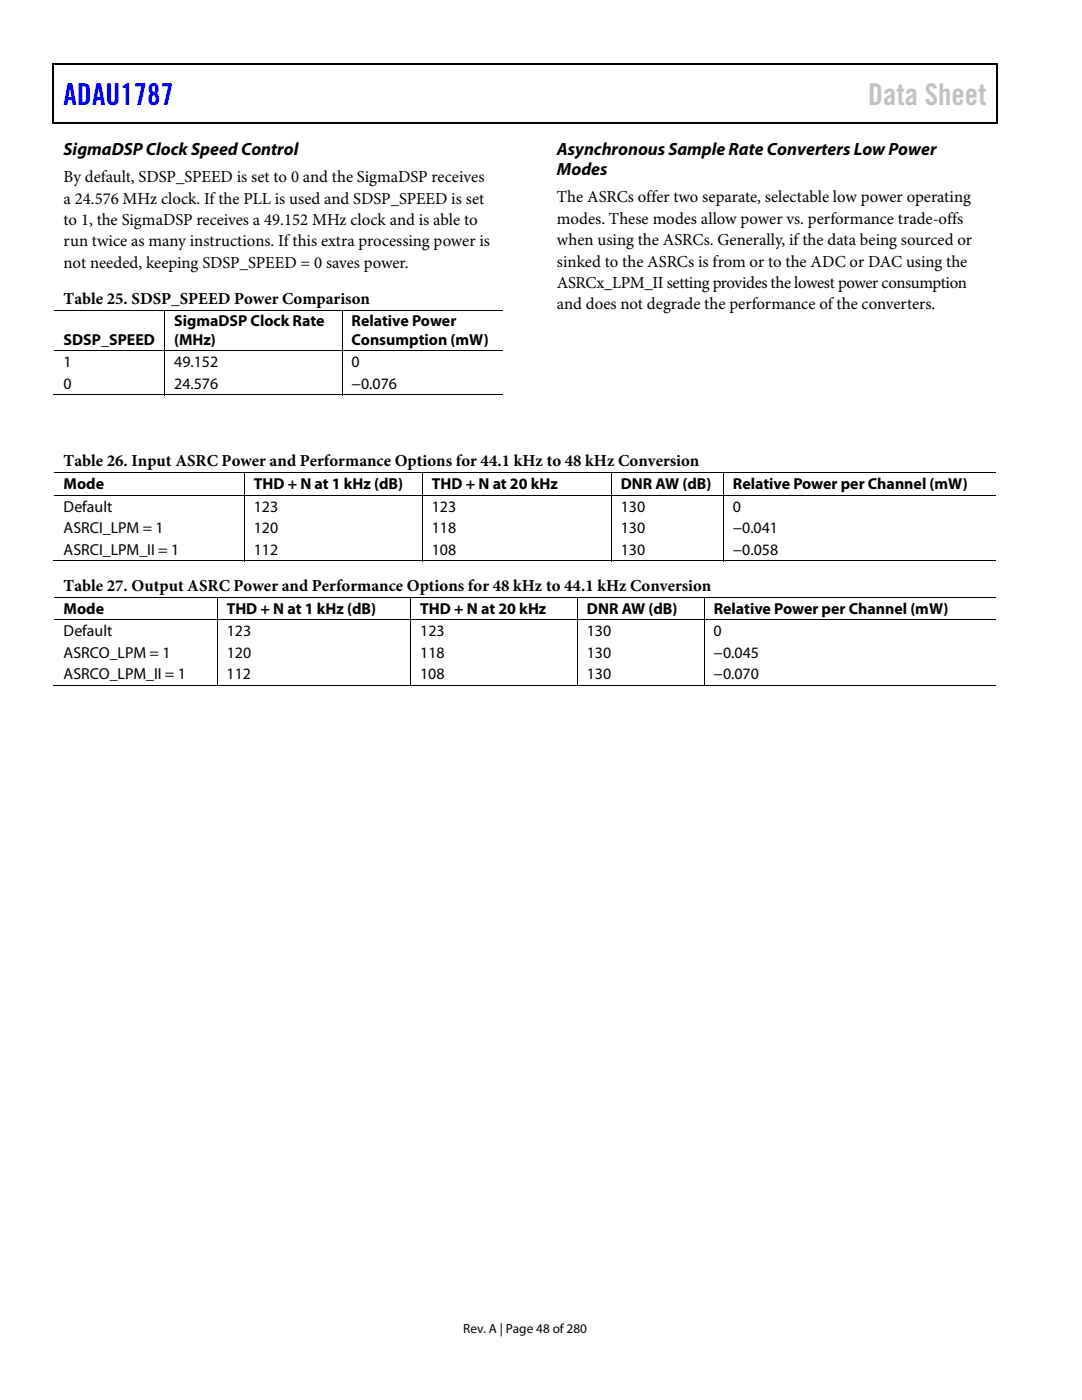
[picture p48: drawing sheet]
<svg xmlns="http://www.w3.org/2000/svg" width="216mm" height="279mm" viewBox="0 0 216 279" stroke-linecap="round" stroke-linejoin="round" font-family="sans-serif">
<defs><g id="words">
<text font-size="6" fill="#00f" x="12.7" y="21">ADAU1787</text>
<text font-size="6" fill="#c0c0c0" x="173.2" y="21">Data Sheet</text>
<g font-size="3.5">
<text x="12.7" y="31">SigmaDSP Clock Speed Control</text>
<text x="111.1" y="31">Asynchronous Sample Rate Converters Low Power</text>
<text x="111.1" y="35">Modes</text>
</g>
<g font-size="3.3">
<text x="12.7" y="36.3">By default, SDSP_SPEED is set to 0 and the SigmaDSP receives</text>
<text x="12.7" y="40.6">a 24.576 MHz clock. If the PLL is used and SDSP_SPEED is set</text>
<text x="111.1" y="40.4">The ASRCs offer two separate, selectable low power operating</text>
<text x="12.7" y="44.9">to 1, the SigmaDSP receives a 49.152 MHz clock and is able to</text>
<text x="111.1" y="44.6">modes. These modes allow power vs. performance trade-offs</text>
<text x="12.7" y="49.2">run twice as many instructions. If this extra processing power is</text>
<text x="12.7" y="53.5">not needed, keeping SDSP_SPEED = 0 saves power.</text>
<text x="111.1" y="48.9">when using the ASRCs. Generally, if the data being sourced or</text>
<text x="111.1" y="53.2">sinked to the ASRCs is from or to the ADC or DAC using the</text>
<text x="111.1" y="57.5">ASRCx_LPM_II setting provides the lowest power consumption</text>
<text x="12.7" y="60.6">Table 25. SDSP_SPEED Power Comparison</text>
<text x="111.1" y="61.8">and does not degrade the performance of the converters.</text>
<text x="12.7" y="93">Table 26. Input ASRC Power and Performance Options for 44.1 kHz to 48 kHz Conversion</text>
<text x="12.7" y="117.9">Table 27. Output ASRC Power and Performance Options for 48 kHz to 44.1 kHz Conversion</text>
</g>
<g font-size="3.2">
<text x="34.8" y="65.1">SigmaDSP Clock Rate</text>
<text x="70.2" y="65.1">Relative Power</text>
<text x="12.7" y="68.8">SDSP_SPEED</text>
<text x="34.8" y="68.8">(MHz)</text>
<text x="70.2" y="68.8">Consumption (mW)</text>
<text x="12.7" y="73.3">1</text>
<text x="12.7" y="77.6">0</text>
<text x="34.8" y="77.6">24.576</text>
<text x="34.8" y="73.3">49.152</text>
<text x="70.2" y="77.6">−0.076</text>
<text x="70.2" y="73.3">0</text>
<text x="12.7" y="97.6">Mode</text>
<text x="50.6" y="97.6">THD + N at 1 kHz (dB)</text>
<text x="86.2" y="97.6">THD + N at 20 kHz</text>
<text x="123.9" y="97.6">DNR AW (dB)</text>
<text x="146.3" y="97.6">Relative Power per Channel (mW)</text>
<text x="12.7" y="102.1">Default</text>
<text x="12.7" y="106.4">ASRCI_LPM = 1</text>
<text x="50.6" y="106.4">120</text>
<text x="50.6" y="102.1">123</text>
<text x="86.1" y="106.4">118</text>
<text x="86.2" y="102.1">123</text>
<text x="123.9" y="106.4">130</text>
<text x="123.9" y="102.1">130</text>
<text x="146.2" y="106.4">−0.041</text>
<text x="146.2" y="102.1">0</text>
<text x="12.7" y="110.7">ASRCI_LPM_II = 1</text>
<text x="50.6" y="110.7">112</text>
<text x="86.1" y="110.7">108</text>
<text x="123.9" y="110.7">130</text>
<text x="146.2" y="110.7">−0.058</text>
<text x="12.7" y="122.5">Mode</text>
<text x="45.2" y="122.5">THD + N at 1 kHz (dB)</text>
<text x="83.9" y="122.5">THD + N at 20 kHz</text>
<text x="117.1" y="122.5">DNR AW (dB)</text>
<text x="142.4" y="122.5">Relative Power per Channel (mW)</text>
<text x="12.7" y="127">Default</text>
<text x="12.7" y="131.3">ASRCO_LPM = 1</text>
<text x="45.2" y="131.3">120</text>
<text x="45.2" y="127">123</text>
<text x="83.8" y="131.3">118</text>
<text x="83.8" y="127">123</text>
<text x="117.1" y="131.3">130</text>
<text x="117.1" y="127">130</text>
<text x="142.4" y="127">0</text>
<text x="142.4" y="131.3">−0.045</text>
<text x="12.7" y="135.6">ASRCO_LPM_II = 1</text>
<text x="45.2" y="135.6">112</text>
<text x="83.8" y="135.6">108</text>
<text x="117.1" y="135.6">130</text>
<text x="142.4" y="135.6">−0.070</text>
</g>
<text font-size="2.6" x="92.4" y="266">Rev. A | Page 48 of 280</text>
</g></defs>
<path d="M10.5 12.7h.3v1h-.3zM198.8 12.7h.2v1h-.2zM198.8 12.7h.2v.3h-.2zM198.8 24.4h.2v.3h-.2z" fill="#000"/>
<path d="M10.5 12.8h188.3M10.7 13.7v11M198.9 13.7v11M10.5 24.5h188.3" fill="none" stroke="#000" stroke-width=".25"/>
<g fill="none" stroke="#000" stroke-width=".2">
<path d="M10.5 78.8h22.3M10.8 61.9h89.5M10.8 70h89.5M32.9 62v8M32.9 70.1v8.8M32.9 78.8h35.3M68.3 62v8M68.3 70.1v8.8M68.3 78.8h32M10.8 94.3h188M48.7 94.4v4.4M48.7 99v13"/>
<path d="M84.2 94.4v4.4M84.2 99v13M122 94.4v4.4M122 99v13M144.3 94.4v4.4M144.3 99v13M198.8 98.9h-188M10.5 111.9h38.1M10.8 119.2h188M43.3 119.3v4.3M48.8 111.9h35.4M81.9 119.3v4.3"/>
<path d="M84.3 111.9h37.6M115.2 119.3v4.3M122 111.9h22.2M140.5 119.3v4.3M144.4 111.9h54.4M10.5 136.8h32.7M10.8 123.7h188M43.3 123.8v13.1M43.4 136.8h38.5M81.9 123.8v13.1M82 136.8h33.1M115.2 123.8v13.1"/>
<path d="M115.3 136.8h25.1M140.5 123.8v13.1M140.6 136.8h58.2"/>
</g>
<use href="#words"/>
</svg>
